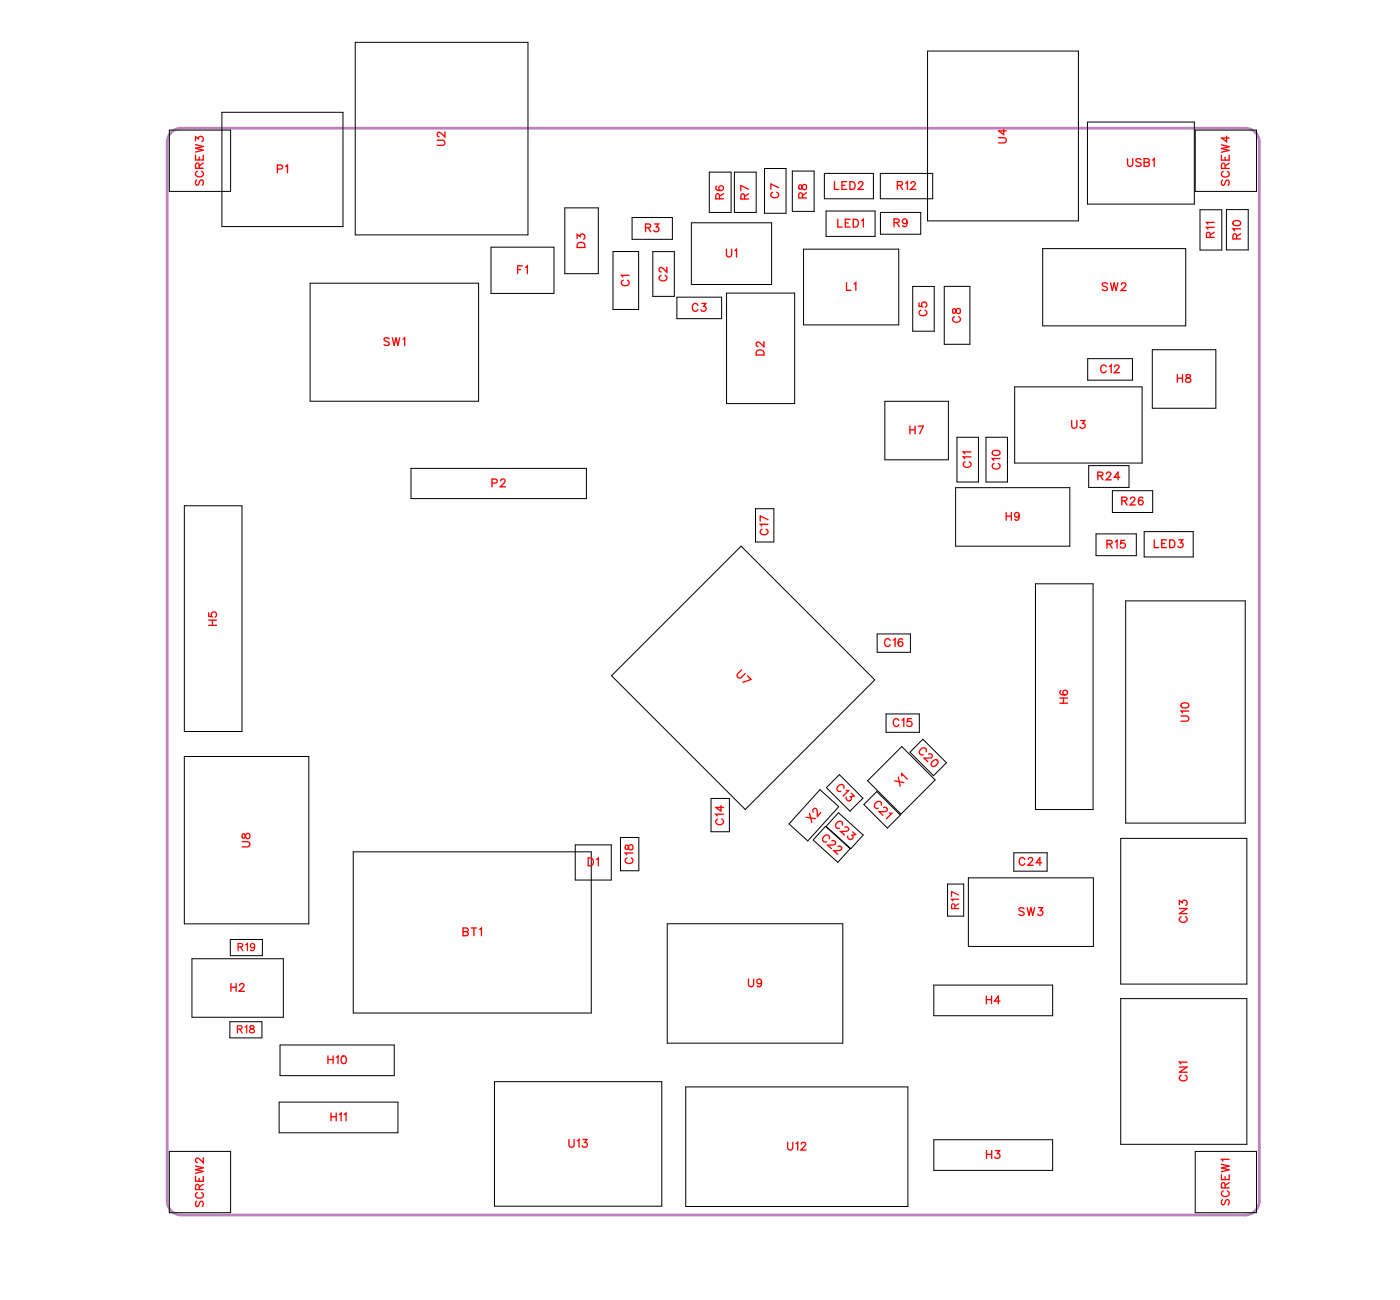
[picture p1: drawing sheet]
<svg xmlns="http://www.w3.org/2000/svg" width="128mm" height="118mm" viewBox="0 0 128 118" stroke-linecap="round" stroke-linejoin="round" font-family="sans-serif">
<defs><g id="words">
<g font-size="1.2" fill="#fff">
<text x="18.8" y="16.9" transform="rotate(-90 18.8 16.9)">SCREW3</text>
<text x="25.2" y="16">P1</text>
<text x="40.9" y="13.3" transform="rotate(-90 40.9 13.3)">U2</text>
<text x="76" y="17.6">LED2</text>
<text x="81.7" y="17.6">R12</text>
<text x="92" y="13.1" transform="rotate(-90 92 13.1)">U4</text>
<text x="102.7" y="15.5">USB1</text>
<text x="112.4" y="17" transform="rotate(-90 112.4 17)">SCREW4</text>
<text x="53.6" y="22.6" transform="rotate(-90 53.6 22.6)">D3</text>
<text x="58.8" y="21.4">R3</text>
<text x="66.2" y="23.7">U1</text>
<text x="66.3" y="18.2" transform="rotate(-90 66.3 18.2)">R6</text>
<text x="68.5" y="18.2" transform="rotate(-90 68.5 18.2)">R7</text>
<text x="71.3" y="18.1" transform="rotate(-90 71.3 18.1)">C7</text>
<text x="73.8" y="18.1" transform="rotate(-90 73.8 18.1)">R8</text>
<text x="76.3" y="21">LED1</text>
<text x="81.4" y="21">R9</text>
<text x="111" y="21.7" transform="rotate(-90 111 21.7)">R11</text>
<text x="113.4" y="21.8" transform="rotate(-90 113.4 21.8)">R10</text>
<text x="47.1" y="25.2">F1</text>
<text x="57.7" y="26.1" transform="rotate(-90 57.7 26.1)">C1</text>
<text x="61.1" y="25.7" transform="rotate(-90 61.1 25.7)">C2</text>
<text x="63.1" y="28.7">C3</text>
<text x="77.1" y="26.8">L1</text>
<text x="84.8" y="28.8" transform="rotate(-90 84.8 28.8)">C5</text>
<text x="87.9" y="29.4" transform="rotate(-90 87.9 29.4)">C8</text>
<text x="100.4" y="26.8">SW2</text>
<text x="35" y="31.8">SW1</text>
<text x="69.9" y="32.4" transform="rotate(-90 69.9 32.4)">D2</text>
<text x="100.3" y="34.3">C12</text>
<text x="107.3" y="35.1">H8</text>
<text x="82.9" y="39.8">H7</text>
<text x="97.6" y="39.3">U3</text>
<text x="44.8" y="44.7">P2</text>
<text x="88.8" y="42.7" transform="rotate(-90 88.8 42.7)">C11</text>
<text x="91.5" y="42.8" transform="rotate(-90 91.5 42.8)">C10</text>
<text x="91.7" y="47.7">H9</text>
<text x="100" y="44">R24</text>
<text x="102.2" y="46.3">R26</text>
<text x="70.3" y="48.8" transform="rotate(-90 70.3 48.8)">C17</text>
<text x="100.9" y="50.3">R15</text>
<text x="105.2" y="50.2">LED3</text>
<text x="20" y="57.1" transform="rotate(-90 20 57.1)">H5</text>
<text x="80.6" y="59.2">C16</text>
<text x="66.9" y="61.7" transform="rotate(45 66.9 61.7)">U7</text>
<text x="97.6" y="64.2" transform="rotate(-90 97.6 64.2)">H6</text>
<text x="108.7" y="65.8" transform="rotate(-90 108.7 65.8)">U10</text>
<text x="81.4" y="66.5">C15</text>
<text x="82.2" y="71.9" transform="rotate(-45 82.2 71.9)">X1</text>
<text x="83.4" y="68.7" transform="rotate(45 83.4 68.7)">C20</text>
<text x="23.1" y="77.3" transform="rotate(-90 23.1 77.3)">U8</text>
<text x="66.3" y="75.2" transform="rotate(-90 66.3 75.2)">C14</text>
<text x="74.2" y="75.2" transform="rotate(-48 74.2 75.2)">X2</text>
<text x="74.6" y="76.7" transform="rotate(42 74.6 76.7)">C22</text>
<text x="75.8" y="75.4" transform="rotate(42 75.8 75.4)">C23</text>
<text x="75.9" y="72.1" transform="rotate(45 75.9 72.1)">C13</text>
<text x="79.3" y="73.6" transform="rotate(45 79.3 73.6)">C21</text>
<text x="53.6" y="79.2">D1</text>
<text x="58" y="78.8" transform="rotate(-90 58 78.8)">C18</text>
<text x="92.8" y="83.7">SW3</text>
<text x="92.9" y="79.2">C24</text>
<text x="42.2" y="85.6">BT1</text>
<text x="108.5" y="84.1" transform="rotate(-90 108.5 84.1)">CN3</text>
<text x="21" y="90.7">H2</text>
<text x="68.2" y="90.2">U9</text>
<text x="89.9" y="91.8">H4</text>
<text x="29.8" y="97.2">H10</text>
<text x="108.5" y="98.6" transform="rotate(-90 108.5 98.6)">CN1</text>
<text x="30.1" y="102.5">H11</text>
<text x="51.8" y="104.9">U13</text>
<text x="71.7" y="105.1">U12</text>
<text x="89.9" y="105.9">H3</text>
<text x="18.8" y="110" transform="rotate(-90 18.8 110)">SCREW2</text>
<text x="112.4" y="109.9" transform="rotate(-90 112.4 109.9)">SCREW1</text>
</g>
<g font-size="1.1" fill="#fff">
<text x="87.7" y="82.9" transform="rotate(-90 87.7 82.9)">R17</text>
<text x="21.6" y="86.9">R19</text>
<text x="21.6" y="94.4">R18</text>
</g>
</g></defs>
<path d="M16.5 11.7h97a1.27 1.27 0 0 1 1.3 1.3v96.5a1.27 1.27 0 0 1-1.3 1.2M16.5 11.7a1.27 1.27 0 0 0-1.3 1.3v96.5a1.27 1.27 0 0 0 1.3 1.2h97" fill="none" stroke="#bf80bf" stroke-width=".25"/>
<g fill="none" stroke="#000" stroke-width=".09">
<path d="M15.4 11.9h5.6v5.5h-5.6zM20.2 10.2h11.1v10.5h-11.1zM32.4 3.9h15.7v17.5h-15.7zM51.5 18.9h3v6h-3zM57.6 19.8h3.7v2h-3.7zM64.7 15.7h2v3.7h-2zM67 15.7h1.9v3.7h-1.9zM69.7 15.4h2v4h-2zM72.2 15.6h2v3.7h-2zM75.2 15.8h4.4v2.3h-4.4zM75.3 19.2h4.5v2.3h-4.5zM80.3 15.8h4.7v2.3h-4.7z"/>
<path d="M80.3 19.4h3.6v1.9h-3.6zM84.6 4.7h13.7v15.4h-13.7zM99.1 11.1h9.8v7.5h-9.8zM109 11.9h5.6v5.5h-5.6zM109.4 19.1h2v3.7h-2zM111.8 19.1h2v3.7h-2zM28.3 25.8h15.3v10.8h-15.3zM44.8 22.5h5.7v4.2h-5.7zM55.9 22.9h2.3v5.3h-2.3zM59.5 22.9h2v4.1h-2zM61.7 27.1h4.1v1.9h-4.1zM63 20.3h7.3v5.6h-7.3z"/>
<path d="M66.2 26.7h6.2v10.1h-6.2zM73.3 22.7h8.6v6.9h-8.6zM80.7 36.6h5.8v5.3h-5.8zM83.2 26.1h2v4.1h-2zM86.1 26.1h2.3v5.3h-2.3zM87.2 39.9h2v4h-2zM89.9 39.9h2v4h-2zM92.5 35.3h11.6v6.9h-11.6zM95.1 22.7h13v7h-13zM99.2 32.7h4v2h-4zM105.1 31.9h5.7v5.3h-5.7zM16.8 46.1h5.3v20.6h-5.3z"/>
<path d="M37.5 42.7h16v2.7h-16zM67.6 49.8l12.2 12.2-11.9 11.8-12.1-12.2zM68.9 46.4h1.7v3h-1.7zM80 57.8h3v1.7h-3zM87.1 44.5h10.4v5.3h-10.4zM94.4 53.2h5.3v20.6h-5.3zM99.3 42.4h3.6v2h-3.6zM99.9 48.7h3.7v2h-3.7zM101.4 44.7h3.7v2h-3.7zM102.6 54.8h10.9v20.2h-10.9zM104.3 48.5h4.5v2.3h-4.5zM16.8 69h11.4v15.2h-11.4z"/>
<path d="M32.2 77.6h21.7v14.7h-21.7zM52.4 77h3.3v3.2h-3.3zM56.6 76.3h1.6v3.1h-1.6zM64.8 72.8h1.7v3h-1.7zM74.8 72l1.7 1.5-2.9 3.1-1.7-1.5zM75.3 75.3l2.2 2.1-1.1 1.2-2.3-2zM75.3 71.8l1.2-1.2 2.2 2.2-1.2 1.1zM76.4 74.1l2.3 2-1.1 1.3-2.3-2.1zM79.1 71.2l3.1-3.1 3.1 3-3.2 3.1zM79.9 72.1l2.2 2.2-1.2 1.2-2.1-2.2zM80.8 65.1h3v1.7h-3zM84.1 67.4l2.2 2.1-1.2 1.2-2.1-2.1z"/>
<path d="M92.4 77.7h3.1v1.7h-3.1zM102.2 76.4h11.5v13.3h-11.5zM17.5 87.4h8.3v5.3h-8.3zM21 93.1h2.9v1.5h-2.9zM21 85.6h2.9v1.5h-2.9zM25.5 95.3h10.4v2.7h-10.4zM45.1 98.6h15.2v11.3h-15.2zM60.8 84.2h16v10.9h-16zM62.5 99.1h20.3v10.9h-20.3zM85.1 89.8h10.9v2.8h-10.9zM86.4 80.6h1.5v2.9h-1.5zM88.3 80h11.4v6.3h-11.4z"/>
<path d="M102.2 91h11.5v13.3h-11.5zM15.4 104.9h5.6v5.6h-5.6zM25.4 100.5h10.9v2.8h-10.9zM85.1 103.9h10.9v2.8h-10.9zM109 104.9h5.6v5.6h-5.6z"/>
</g>
<g fill="none" stroke="#f00" stroke-width=".12">
<path d="M17.8 12.8v-.3l.3 .2a.24 .24 0 0 1 .4-.2 .24 .24 0 0 1-.1 .4M17.8 14.1v.5h.7v-.5M17.8 13.2l.7 .2-.7 .1 .7 .2-.7 .2M17.9 16.4l-.1 .2 .1 .3 .2-.1 .2-.4h.1l.1 .2-.1 .3M18 15.6a.26 .26 0 0 0-.2 .3 .26 .26 0 0 0 .3 .2h.2a.26 .26 0 0 0 .2-.2 .26 .26 0 0 0-.1-.3M18.2 15.3l-.1-.4h-.2l-.1 .4h.7M18.2 14.3v.3M18.5 14.9l-.3 .2M25.3 15.4h.4v-.3l-.4-.1v.7M26 15.2l.2-.2v.7M39.9 12.8h.5l.2 .2-.1 .2h-.6M40.6 12v.5l-.4-.3-.2-.1-.1 .1v.1l.1 .2"/>
<path d="M65.4 17h-.1a.35 .35 0 0 0 .2 .4 .35 .35 0 0 0 .5-.2 .22 .22 0 0 0-.2-.3 .22 .22 0 0 0-.3 .2 .22 .22 0 0 0 .2 .3M65.6 18.1v-.4h-.2l-.1 .1v.3h.7M66 17.7l-.4 .2M67.9 18.1l-.1-.4h-.1l-.2 .1v.3h.8M68.3 17.7l-.4 .2M68.3 17.3l-.8-.4v.5M70.4 17.5a.26 .26 0 0 0-.1 .3 .26 .26 0 0 0 .2 .2h.2a.26 .26 0 0 0 .3-.2 .26 .26 0 0 0-.2-.3M71 17.1l-.7-.3v.4M72.9 16.9v.3l.1 .1 .3-.5a.24 .24 0 0 1 .2 .3 .24 .24 0 0 1-.2 .2l-.1-.1-.1-.3zM73.2 18l-.1-.4h-.1l-.2 .1v.3h.7M73.5 17.6l-.3 .2M76.1 16.6v.7h.4"/>
<path d="M76.4 20v.7h.4M76.8 16.9h.2M77.2 16.6h-.4v.7h.4M77.5 16.6h.2a.38 .38 0 0 1 .3 .3 .38 .38 0 0 1-.3 .4h-.2zM77.5 20h-.4v.7h.4M77.8 20h.2a.38 .38 0 0 1 .3 .3 .38 .38 0 0 1-.3 .4h-.2zM78.3 16.7l.1-.1h.1l.2 .1-.1 .2-.4 .4h.5M81.8 16.9h.4l.1-.2-.2-.1h-.3v.7M82 16.9l.3 .4M82.6 16.7l.1-.1v.7M83 16.7l.2-.1h.1l.2 .1-.1 .2-.4 .4h.5M91 12.6h.5l.2 .2-.1 .2h-.6"/>
<path d="M91.5 11.8v.5l-.5-.4h.7M102.8 14.5v.5l.2 .2 .2-.1 .1-.6M104 14.6l-.1-.1-.3 .1v.1l.4 .2v.2l-.1 .1-.3-.1M104.3 14.8l.4 .1 .1 .1-.2 .2h-.3v-.7h.4v.2l-.1 .1M105.1 14.6l.1-.1v.7M111.4 14.2v.4h.7v-.4M111.4 13.2l.7 .2-.7 .1 .7 .2-.7 .2M111.5 16.4l-.1 .2 .1 .3 .1-.1 .3-.4h.1l.1 .2-.1 .3M111.5 15.6a.26 .26 0 0 0-.1 .3 .26 .26 0 0 0 .2 .2h.2a.26 .26 0 0 0 .3-.2 .26 .26 0 0 0-.2-.3M111.7 15.4v-.5h-.3v.5h.7M111.7 14.3v.3M111.8 12.4v.5l-.4-.3h.7"/>
<path d="M112.1 14.9l-.4 .2M35.5 30.9l-.2-.1-.3 .1 .1 .2 .4 .2v.1l-.2 .1-.3-.1M35.8 30.8l.1 .7 .2-.7 .2 .7 .1-.7M36.7 30.9l.2-.1v.7M47.2 24.6h.3M47.6 24.2h-.4v.7M47.9 24.4l.2-.2v.7M52.6 21.7v-.3l.3 .2a.24 .24 0 0 1 .4-.2 .24 .24 0 0 1-.1 .4M52.7 22.2l.2-.1 .3 .1 .1 .4h-.7zM56.8 25.5a.26 .26 0 0 0-.2 .3 .26 .26 0 0 0 .3 .2h.2a.26 .26 0 0 0 .3-.2 .26 .26 0 0 0-.2-.3M57.4 25.1h-.8l.2 .2M58.9 20.8l.4-.1v-.1l-.1-.2h-.3v.7"/>
<path d="M59.1 20.8l.2 .3M59.7 20.4h.3l-.2 .3a.24 .24 0 0 1 .2 .4 .24 .24 0 0 1-.4-.1M60.3 25.1a.26 .26 0 0 0-.2 .3 .26 .26 0 0 0 .3 .2h.1a.26 .26 0 0 0 .3-.2 .26 .26 0 0 0-.2-.3M60.8 24.3v.5l-.3-.3-.3-.1-.1 .1v.1l.2 .2M63.6 27.8a.26 .26 0 0 0-.3-.1 .26 .26 0 0 0-.2 .2v.2a.26 .26 0 0 0 .2 .3 .26 .26 0 0 0 .3-.2M64 27.7h.3l-.2 .2a.24 .24 0 0 1 .2 .4 .24 .24 0 0 1-.4-.1M66.2 22.7v.5l.2 .2 .3-.1v-.6M67 22.8l.2-.1v.7M69 32l.2-.1 .3 .1 .1 .4h-.7zM69.6 31.1v.5l-.3-.3-.2-.1-.2 .1v.1l.2 .2M77.1 20.3h.2M77.2 25.8v.7h.4"/>
<path d="M77.9 25.9l.1-.1v.7M78.5 20.1l.2-.1v.7M81.5 20.3h.4l.1-.2-.2-.1h-.3v.7M81.7 20.3l.3 .4M82.7 20.2a.22 .22 0 0 1-.3 .2 .22 .22 0 0 1-.1-.4 .22 .22 0 0 1 .4 .1v.1a.34 .34 0 0 1-.3 .5l-.1-.1M83 38.8v.7M83 39.2h.4M83.4 38.8v.7M83.7 38.8h.5l-.4 .7M83.8 27.6v.3l.3 .1a.25 .25 0 0 1 0-.4 .25 .25 0 0 1 .4 0 .25 .25 0 0 1-.1 .4M84 28.3a.26 .26 0 0 0-.2 .3 .26 .26 0 0 0 .3 .2h.1a.26 .26 0 0 0 .3-.2 .26 .26 0 0 0-.2-.3M86.9 28.2v.3l.1 .1 .3-.5a.24 .24 0 0 1 .3 .2 .24 .24 0 0 1-.3 .3l-.1-.1-.1-.3z"/>
<path d="M87 28.9a.26 .26 0 0 0-.2 .3 .26 .26 0 0 0 .3 .2h.2a.26 .26 0 0 0 .3-.2 .26 .26 0 0 0-.2-.3M97.7 38.3v.5l.2 .2 .2-.1 .1-.6M98.5 38.3h.4l-.2 .3a.24 .24 0 0 1 .2 .4 .24 .24 0 0 1-.4-.1M100.9 33.4a.26 .26 0 0 0-.3-.1 .26 .26 0 0 0-.2 .2v.2a.26 .26 0 0 0 .2 .3 .26 .26 0 0 0 .3-.2M101 25.9l-.2-.1-.3 .1 .1 .1 .4 .3v.1l-.2 .1-.3-.1M101.1 33.4l.2-.1v.7M101.2 25.8l.2 .7 .2-.7 .2 .7 .1-.7M101.6 33.4l.2-.1h.1l.1 .1-.1 .2-.3 .4h.5M102.2 25.9l.2-.1h.1l.1 .1-.1 .2-.3 .4h.5M107.3 34.1v.7M107.3 34.5h.5M107.8 34.1v.7"/>
<path d="M108.2 34.2v.2l.3 .1 .1 .1a.24 .24 0 0 1-.3 .3 .24 .24 0 0 1-.2-.3l.4-.3v-.1zM110.3 21.6v-.4h-.2l-.1 .1v.3h.7M110.7 20.7h-.7l.1 .2M110.7 20.3h-.7l.1 .1M110.7 21.2l-.4 .2M112.4 20.2l.3-.1a.3 .3 0 0 1 .4 .3 .38 .38 0 0 1-.4 .2 .38 .38 0 0 1-.3-.3zM112.7 21.8v-.4l-.2-.1-.1 .2v.3h.7M113.1 20.9h-.7l.1 .1M113.1 21.3l-.4 .2M19 55.8v.4h.3a.25 .25 0 0 1 0-.4 .25 .25 0 0 1 .4 .1 .25 .25 0 0 1-.1 .3M19 57h.7M19 56.5h.7"/>
<path d="M19.4 56.5v.5M44.9 44h.4v-.3h-.4v.7M45.6 43.8l.2-.1h.1l.1 .1-.1 .2-.3 .4h.5M69.5 48.2a.26 .26 0 0 0-.2 .3 .26 .26 0 0 0 .3 .2h.1a.26 .26 0 0 0 .3-.2 .26 .26 0 0 0-.1-.3M70 47.8h-.7l.1 .2M70 47.4l-.7-.4v.5M81.2 58.4a.26 .26 0 0 0-.3-.2 .26 .26 0 0 0-.3 .3v.2a.26 .26 0 0 0 .3 .2 .26 .26 0 0 0 .3-.1M81.4 58.3l.2-.1v.7M82.3 58.3v-.1a.35 .35 0 0 0-.5 .3 .35 .35 0 0 0 .3 .4 .22 .22 0 0 0 .2-.2 .22 .22 0 0 0-.2-.2 .22 .22 0 0 0-.2 .2M88 42.1a.26 .26 0 0 0-.2 .3 .26 .26 0 0 0 .3 .2h.2a.26 .26 0 0 0 .2-.2 .26 .26 0 0 0-.1-.3M88.5 41.6h-.7l.2 .2M88.5 41.2h-.7l.2 .2"/>
<path d="M90.5 41.1l.3-.1a.3 .3 0 0 1 .4 .3 .38 .38 0 0 1-.4 .2 .38 .38 0 0 1-.3-.3zM90.6 42.2a.26 .26 0 0 0-.1 .3 .26 .26 0 0 0 .2 .3h.2a.26 .26 0 0 0 .3-.3 .26 .26 0 0 0-.2-.3M91.2 41.8h-.7l.1 .2M91.7 46.7v.7M91.7 47h.5M92.2 46.7v.7M92.9 46.9a.22 .22 0 0 1-.3 .2 .22 .22 0 0 1-.1-.3 .22 .22 0 0 1 .4 0v.1a.34 .34 0 0 1-.2 .5l-.2-.1M100.1 43.4l.4-.1 .1-.1-.2-.2h-.3v.7M100.3 43.4l.3 .3M100.9 43.2l.1-.2h.1l.2 .2-.1 .2-.4 .3h.5M100.9 49.6h.4l.1-.2-.2-.1h-.3v.7M101.2 49.6l.2 .4"/>
<path d="M101.7 49.4l.1-.1v.7M102.1 43.5h-.5l.3-.5v.7M102.3 45.7l.4-.1 .1-.2-.2-.1h-.3v.7M102.5 45.7l.3 .3M102.5 49.3h-.3v.3a.25 .25 0 0 1 .3-.1 .25 .25 0 0 1 0 .4 .25 .25 0 0 1-.4-.1M103.1 45.5l.1-.2h.1l.2 .1-.1 .3-.4 .3h.5M104.2 45.4a.35 .35 0 0 0-.5 .2 .35 .35 0 0 0 .3 .4 .22 .22 0 0 0 .2-.2 .22 .22 0 0 0-.2-.2 .22 .22 0 0 0-.2 .2M105.2 49.2v.7h.4M105.9 49.5h.3M106.4 49.2h-.5v.7h.5M106.6 49.2h.3a.38 .38 0 0 1 .2 .4 .38 .38 0 0 1-.2 .3h-.3zM107.5 49.2h.3l-.2 .3a.24 .24 0 0 1 .2 .4 .24 .24 0 0 1-.4-.1"/>
<path d="M22.1 76.7h.5l.2 .2-.1 .3h-.6M22.1 76v.4h.1l.3-.4a.24 .24 0 0 1 .3 .2 .24 .24 0 0 1-.3 .2l-.1-.1-.1-.3zM53.6 78.2h.3a.38 .38 0 0 1 .2 .4 .38 .38 0 0 1-.2 .3h-.3zM54.4 78.3l.1-.1v.7M57 77.1v.3h.2l.3-.4a.24 .24 0 0 1 .2 .2 .24 .24 0 0 1-.2 .3l-.2-.1-.1-.3zM57.2 78.2a.26 .26 0 0 0-.2 .3 .26 .26 0 0 0 .3 .2h.1a.26 .26 0 0 0 .3-.2 .26 .26 0 0 0-.2-.3M57.7 77.8h-.7l.1 .1M65.4 74.7a.26 .26 0 0 0-.1 .3 .26 .26 0 0 0 .2 .2h.2a.26 .26 0 0 0 .3-.2 .26 .26 0 0 0-.2-.3M65.7 73.4v.5l-.4-.3h.7M66 74.2h-.7l.1 .2M67.6 61.1l-.4 .3v.3l.3 .1 .4-.4M68.1 61.6l.4 .3-.8 .3"/>
<path d="M73.5 74.5l.8 .1M73.8 74.1l.2 .9M74.1 74v-.2l.1-.1h.2l.1 .2v.5l.3-.3M75.6 76.5a.26 .26 0 0 0-.1-.4 .26 .26 0 0 0-.3 .1l-.1 .1a.26 .26 0 0 0-.1 .4 .26 .26 0 0 0 .4 0M75.8 76.7l.3-.1 .1 .1v.2l-.3 .1h-.4l.3 .4M76.4 77.2l.2-.1 .1 .1v.2l-.2 .1h-.5l.4 .4M76.8 75.2a.26 .26 0 0 0-.1-.3 .26 .26 0 0 0-.3 0l-.2 .2a.26 .26 0 0 0 0 .3 .26 .26 0 0 0 .3 .1M76.9 71.9a.26 .26 0 0 0-.1-.4 .26 .26 0 0 0-.3 .1l-.1 .1a.26 .26 0 0 0-.1 .3 .26 .26 0 0 0 .4 .1M77 75.4h.2l.1 .1 .1 .2-.3 .1h-.5l.4 .3M77.2 72l.2 .1-.5 .5M77.6 72.3l.3 .3h-.4a.24 .24 0 0 1-.1 .4 .24 .24 0 0 1-.2-.3M77.7 75.8l.3 .3h-.3a.24 .24 0 0 1-.2 .4 .24 .24 0 0 1-.2-.3"/>
<path d="M80.3 73.4a.26 .26 0 0 0 0-.3 .26 .26 0 0 0-.4 0l-.1 .1a.26 .26 0 0 0-.1 .4 .26 .26 0 0 0 .4 .1M80.6 73.6h.2l.1 .1v.2l-.3 .1h-.4l.3 .3M81.1 74.1h.2l-.5 .5M81.6 71.2l.8 .1M81.9 70.8l.2 .9M81.9 65.7a.26 .26 0 0 0-.2-.2 .26 .26 0 0 0-.3 .3v.1a.26 .26 0 0 0 .3 .3 .26 .26 0 0 0 .2-.2M82.2 70.7v-.2l.5 .5M82.2 65.6l.2-.1v.7M83.1 65.5h-.4v.3a.25 .25 0 0 1 .4 0 .25 .25 0 0 1-.1 .4 .25 .25 0 0 1-.3-.1M84.4 68.5a.26 .26 0 0 0-.1-.3 .26 .26 0 0 0-.3 0l-.1 .2a.26 .26 0 0 0-.1 .3 .26 .26 0 0 0 .4 .1M84.7 68.7h.2l.1 .1v.2l-.3 .1h-.4l.3 .3M85 69.4a.3 .3 0 0 1 .5-.1 .38 .38 0 0 1-.1 .4 .38 .38 0 0 1-.5 .1v-.2z"/>
<path d="M93.4 78.3a.26 .26 0 0 0-.3-.1 .26 .26 0 0 0-.2 .2v.2a.26 .26 0 0 0 .2 .3 .26 .26 0 0 0 .3-.2M93.7 78.3l.2-.1h.1l.2 .1-.1 .2-.4 .4h.5M95 78.6h-.5l.3-.4v.7M96.6 64.1h.7M96.6 63.6h.7M96.7 62.9v.1a.35 .35 0 0 0 .2 .4 .35 .35 0 0 0 .4-.3 .22 .22 0 0 0-.2-.2 .22 .22 0 0 0-.2 .2 .22 .22 0 0 0 .2 .2M97 63.6v.5M107.7 65.3h.5l.2 .2-.1 .2h-.6M107.7 64.2l.3-.1a.3 .3 0 0 1 .4 .2 .38 .38 0 0 1-.4 .2 .38 .38 0 0 1-.3-.2zM108.4 64.8h-.7l.1 .2M21.1 89.7v.7M21.1 90h.4"/>
<path d="M21.5 89.7v.7M21.8 89.8l.2-.1h.1l.1 .1-.1 .2-.3 .4h.5M29.9 96.2v.8M29.9 96.6h.5M30.4 96.2v.8M30.7 96.4l.1-.2v.8M31.2 96.3l.1-.1a.37 .37 0 0 1 .3 .4 .37 .37 0 0 1-.3 .4 .45 .45 0 0 1-.1-.7zM42.2 84.9l.5 .1v.2l-.2 .1h-.3v-.7l.5 .1v.1l-.2 .1M43 84.6h.4M43.2 84.6v.7M43.7 84.7l.2-.1v.7M68.2 89.2v.5l.2 .2 .3-.1v-.6"/>
<path d="M69.4 89.5a.22 .22 0 0 1-.3 .2 .22 .22 0 0 1-.1-.4 .22 .22 0 0 1 .4 0v.2a.34 .34 0 0 1-.2 .4l-.2-.1M89.9 90.8v.7M89.9 91.1h.5M90.4 90.8v.7M91.2 91.3h-.5l.3-.5v.7M93.4 82.8l-.2-.1-.3 .1 .1 .2 .4 .2v.1l-.2 .1-.3-.1M93.6 82.7l.2 .7 .2-.7 .2 .7 .1-.7M94.7 82.7h.3l-.2 .3a.24 .24 0 0 1 .2 .4 .24 .24 0 0 1-.4-.1M107.5 82.5v-.4l.3 .2a.24 .24 0 0 1 .4-.2 .24 .24 0 0 1-.1 .4M107.5 97.3h.7l-.7 .4h.7M107.5 82.8h.7l-.7 .5h.7M107.7 98a.26 .26 0 0 0-.2 .3 .26 .26 0 0 0 .3 .2h.2a.26 .26 0 0 0 .2-.2 .26 .26 0 0 0-.1-.3"/>
<path d="M107.7 83.6a.26 .26 0 0 0-.2 .3 .26 .26 0 0 0 .3 .2h.2a.26 .26 0 0 0 .2-.2 .26 .26 0 0 0-.1-.3M108.2 96.8h-.7l.2 .2M17.8 107.2v.5h.7v-.5M17.8 106.3l.7 .1-.7 .2 .7 .2-.7 .1M17.9 109.5l-.1 .2 .1 .3 .2-.1 .2-.4h.1l.1 .2-.1 .3M18 108.7a.26 .26 0 0 0-.2 .3 .26 .26 0 0 0 .3 .2h.2a.26 .26 0 0 0 .2-.2 .26 .26 0 0 0-.1-.3M18.2 108.4l-.1-.4h-.2l-.1 .4h.7M18.2 107.4v.3M18.5 105.5v.5l-.3-.3-.2-.1-.2 .1v.1l.2 .2M18.5 108l-.3 .2M30.2 101.4v.8M30.2 101.8h.5"/>
<path d="M30.7 101.4v.8M30.9 101.6l.2-.2v.8M31.4 101.6l.1-.2v.8M51.9 103.9v.5l.2 .2 .2-.1v-.6M52.6 104l.2-.1v.7M53.1 103.9h.4l-.2 .2a.24 .24 0 0 1 .2 .4 .24 .24 0 0 1-.4-.1M71.8 104.1v.5l.2 .2 .2-.1 .1-.6M72.6 104.3l.1-.2v.7M73 104.3l.2-.2h.1l.2 .2-.1 .2-.4 .3h.5M89.9 104.9v.7M89.9 105.2h.5M90.4 104.9v.7"/>
<path d="M90.8 104.9h.3l-.2 .3a.24 .24 0 0 1 .2 .3 .24 .24 0 0 1-.4 0M111.4 107.1v.4h.7v-.4M111.4 106.1l.7 .2-.7 .2 .7 .1-.7 .2M111.5 109.3l-.1 .2 .1 .3 .1-.1 .3-.4h.1l.1 .2-.1 .3M111.5 108.6a.26 .26 0 0 0-.1 .3 .26 .26 0 0 0 .2 .2h.2a.26 .26 0 0 0 .3-.2 .26 .26 0 0 0-.2-.3M111.7 108.3v-.4l-.3-.1v.5h.7M111.7 107.2v.3M112.1 105.7h-.7l.1 .1M112.1 107.8l-.4 .2"/>
</g>
<path d="M21.6 93.8h.4l.1-.2-.5-.1v.6M21.7 86.3h.4v-.2l-.4-.1v.7M21.9 93.8l.2 .3M21.9 86.3l.2 .4M22.3 93.6l.2-.1v.6M22.4 86.1l.2-.1v.7M22.8 93.5v.2l.4 .2a.22 .22 0 0 1-.2 .3 .22 .22 0 0 1-.2-.3l.4-.3-.1-.1zM23.2 86.2a.2 .2 0 0 1-.3 .2 .2 .2 0 0 1 0-.3 .2 .2 0 0 1 .3 0v.1a.31 .31 0 0 1-.2 .5l-.2-.1M87.1 82.8l-.1-.4h-.2v.4h.6M87.4 82h-.6l.1 .1M87.4 82.4l-.3 .2M87.4 81.6l-.6-.3v.4" fill="none" stroke="#f00" stroke-width=".11"/>
<use href="#words"/>
</svg>
